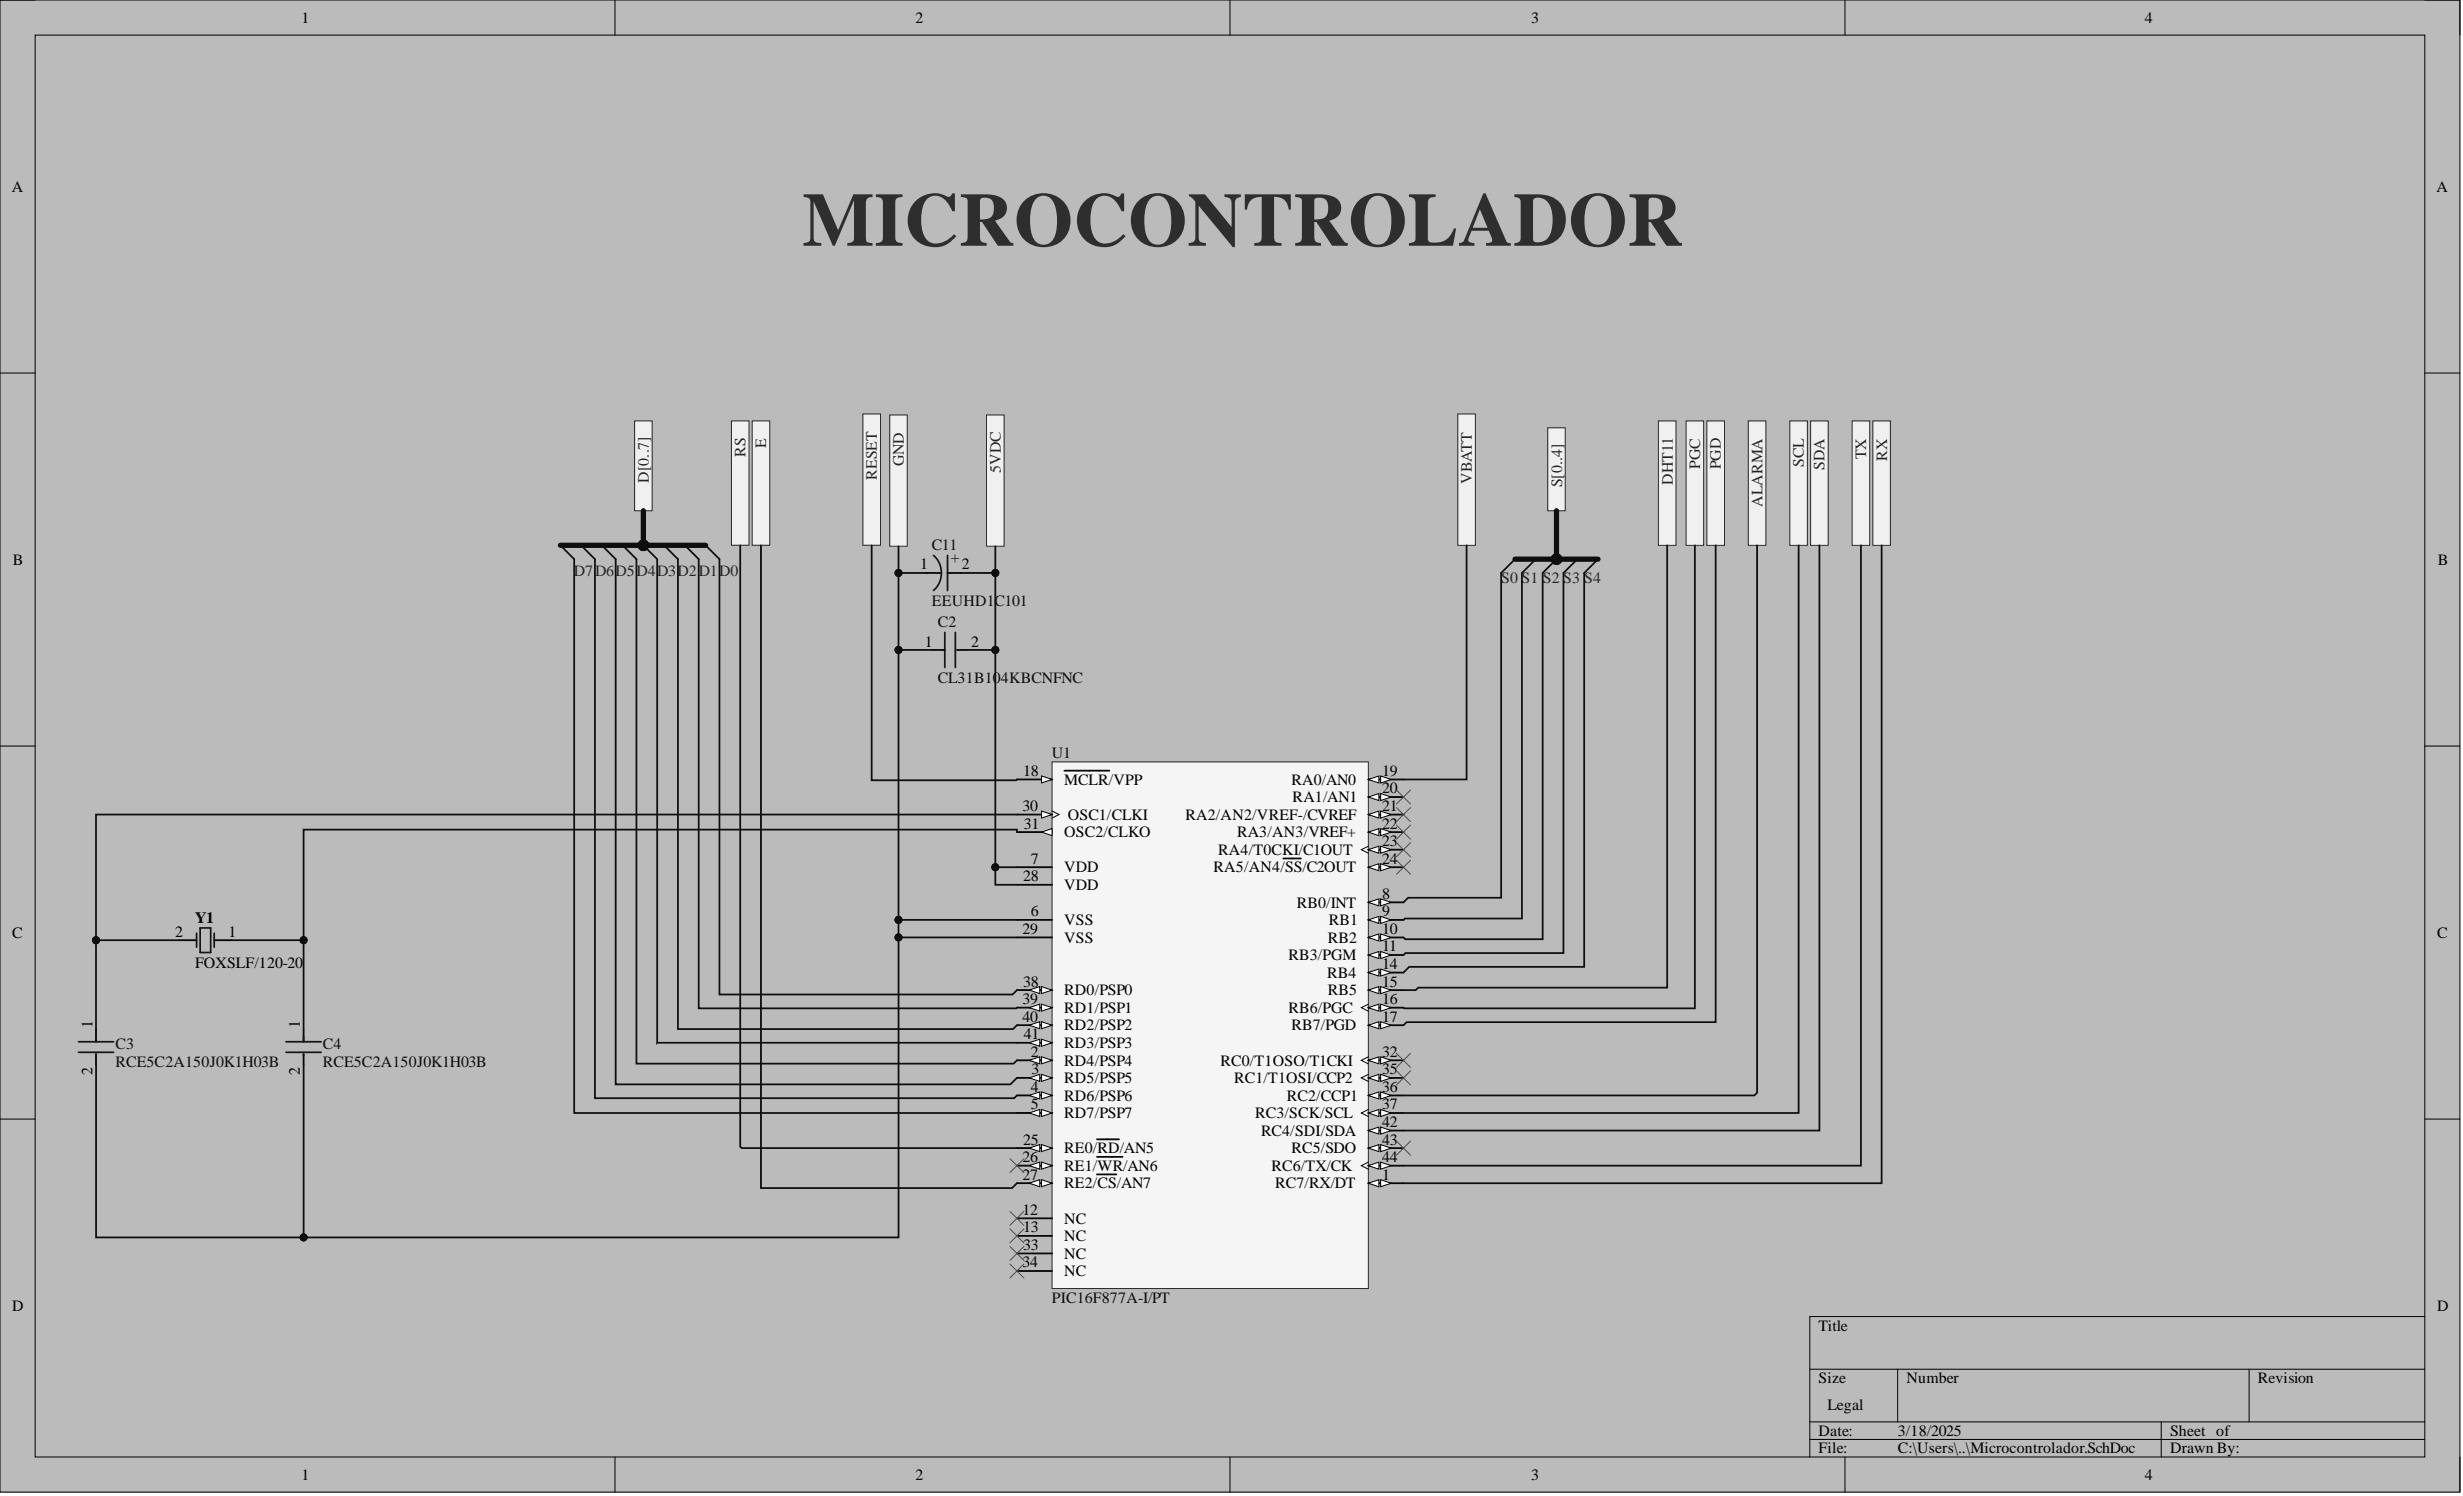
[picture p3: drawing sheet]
<svg xmlns="http://www.w3.org/2000/svg" width="356mm" height="216mm" viewBox="0 0 356 216" stroke-linecap="round" stroke-linejoin="round" font-family="sans-serif">
<defs><g id="words">
<text font-size="11" fill="#2e2e2e" x="115.8" y="35.5">MICROCONTROLADOR</text>
<g font-size="2.3">
<text x="43.5" y="3.3">1</text>
<text x="132.2" y="3.3">2</text>
<text x="221" y="3.3">3</text>
<text x="309.7" y="3.3">4</text>
<text x="1.7" y="27.7">A</text>
<text x="351.8" y="27.7">A</text>
<text x="1.9" y="81.5">B</text>
<text x="132.8" y="82.2">1</text>
<text x="138.9" y="82.2">2</text>
<text x="351.9" y="81.5">B</text>
<text x="133.5" y="93.3">1</text>
<text x="140.2" y="93.3">2</text>
<text x="147.7" y="112">18</text>
<text x="153.6" y="113.2">MCLR/VPP</text>
<text x="186.5" y="113.2">RA0/AN0</text>
<text x="199.6" y="112">19</text>
<text x="147.6" y="117">30</text>
<text x="147.8" y="119.6">31</text>
<text x="154.2" y="118.3">OSC1/CLKI</text>
<text x="171.2" y="118.3">RA2/AN2/VREF-/CVREF</text>
<text x="186.6" y="115.8">RA1/AN1</text>
<text x="199.6" y="114.5">20</text>
<text x="199.6" y="117">21</text>
<text x="199.6" y="119.6">22</text>
<text x="148.8" y="124.6">7</text>
<text x="153.6" y="125.9">VDD</text>
<text x="153.6" y="120.8">OSC2/CLKO</text>
<text x="175.2" y="125.9">RA5/AN4/SS/C2OUT</text>
<text x="175.9" y="123.4">RA4/T0CKI/C1OUT</text>
<text x="178.6" y="120.8">RA3/AN3/VREF+</text>
<text x="199.6" y="122.1">23</text>
<text x="199.6" y="124.6">24</text>
<text x="147.7" y="127.2">28</text>
<text x="153.6" y="128.4">VDD</text>
<text x="187.2" y="131">RB0/INT</text>
<text x="199.6" y="129.7">8</text>
<text x="1.8" y="135.4">C</text>
<text x="25.3" y="135.2">2</text>
<text x="28.2" y="133.2">Y1</text>
<text x="33" y="135.2">1</text>
<text x="147.6" y="134.8">29</text>
<text x="148.8" y="132.2">6</text>
<text x="153.6" y="133.5">VSS</text>
<text x="153.6" y="136">VSS</text>
<text x="191.7" y="136">RB2</text>
<text x="191.9" y="133.5">RB1</text>
<text x="199.6" y="132.2">9</text>
<text x="199.6" y="134.8">10</text>
<text x="199.6" y="137.3">11</text>
<text x="351.9" y="135.4">C</text>
<text x="28.2" y="139.8">FOXSLF/120-20</text>
<text x="147.7" y="142.4">38</text>
<text x="153.6" y="143.6">RD0/PSP0</text>
<text x="186" y="138.6">RB3/PGM</text>
<text x="191.6" y="141.1">RB4</text>
<text x="191.7" y="143.6">RB5</text>
<text x="199.6" y="139.8">14</text>
<text x="199.6" y="142.4">15</text>
<text x="13.4" y="148.3" transform="rotate(-90 13.4 148.3)">1</text>
<text x="43.3" y="148.3" transform="rotate(-90 43.3 148.3)">1</text>
<text x="147.6" y="144.9">39</text>
<text x="147.6" y="147.4">40</text>
<text x="147.8" y="150">41</text>
<text x="153.6" y="146.2">RD1/PSP1</text>
<text x="153.6" y="148.7">RD2/PSP2</text>
<text x="186" y="146.2">RB6/PGC</text>
<text x="186.5" y="148.7">RB7/PGD</text>
<text x="199.6" y="144.9">16</text>
<text x="199.6" y="147.4">17</text>
<text x="13.4" y="155.2" transform="rotate(-90 13.4 155.2)">2</text>
<text x="43.3" y="155.2" transform="rotate(-90 43.3 155.2)">2</text>
<text x="148.8" y="152.5">2</text>
<text x="148.9" y="155">3</text>
<text x="153.6" y="153.8">RD4/PSP4</text>
<text x="153.6" y="151.2">RD3/PSP3</text>
<text x="176.2" y="153.8">RC0/T1OSO/T1CKI</text>
<text x="199.6" y="152.5">32</text>
<text x="199.6" y="155">35</text>
<text x="148.8" y="157.6">4</text>
<text x="148.8" y="160.1">5</text>
<text x="153.6" y="156.3">RD5/PSP5</text>
<text x="153.6" y="158.8">RD6/PSP6</text>
<text x="153.6" y="161.4">RD7/PSP7</text>
<text x="178.2" y="156.3">RC1/T1OSI/CCP2</text>
<text x="181.2" y="161.4">RC3/SCK/SCL</text>
<text x="185.8" y="158.8">RC2/CCP1</text>
<text x="199.6" y="157.6">36</text>
<text x="199.6" y="160.1">37</text>
<text x="147.6" y="167.7">26</text>
<text x="147.7" y="165.2">25</text>
<text x="153.6" y="166.4">RE0/RD/AN5</text>
<text x="182.1" y="163.9">RC4/SDI/SDA</text>
<text x="186.5" y="166.4">RC5/SDO</text>
<text x="199.6" y="162.6">42</text>
<text x="199.6" y="165.2">43</text>
<text x="199.6" y="167.7">44</text>
<text x="147.6" y="170.2">27</text>
<text x="153.6" y="169">RE1/WR/AN6</text>
<text x="153.6" y="171.5">RE2/CS/AN7</text>
<text x="183.6" y="169">RC6/TX/CK</text>
<text x="184.1" y="171.5">RC7/RX/DT</text>
<text x="199.6" y="170.2">1</text>
<text x="147.6" y="175.3">12</text>
<text x="147.7" y="177.8">13</text>
<text x="153.6" y="176.6">NC</text>
<text x="153.6" y="179.1">NC</text>
<text x="147.6" y="182.9">34</text>
<text x="147.7" y="180.4">33</text>
<text x="153.6" y="181.6">NC</text>
<text x="153.6" y="184.2">NC</text>
<text x="1.8" y="189.2">D</text>
<text x="351.9" y="189.2">D</text>
<text x="262.6" y="192">Title</text>
<text x="262.6" y="199.6">Size</text>
<text x="263.8" y="203.4">Legal</text>
<text x="275.2" y="199.6">Number</text>
<text x="326" y="199.6">Revision</text>
<text x="262.6" y="207.2">Date:</text>
<text x="262.6" y="209.8">File:</text>
<text x="274" y="207.2">3/18/2025</text>
<text x="274" y="209.8">C:\Users\..\Microcontrolador.SchDoc</text>
<text x="313.3" y="207.2">Sheet of</text>
<text x="313.3" y="209.8">Drawn By:</text>
<text x="43.5" y="213.6">1</text>
<text x="132.2" y="213.6">2</text>
<text x="221" y="213.6">3</text>
<text x="309.7" y="213.6">4</text>
</g>
<g font-size="2.3" fill="#262626">
<text x="107.6" y="66" transform="rotate(-90 107.6 66)">RS</text>
<text x="110.6" y="64.6" transform="rotate(-90 110.6 64.6)">E</text>
<text x="93.7" y="69.7" transform="rotate(-90 93.7 69.7)">D[0..7]</text>
<text x="126.6" y="69.2" transform="rotate(-90 126.6 69.2)">RESET</text>
<text x="130.5" y="67.3" transform="rotate(-90 130.5 67.3)">GND</text>
<text x="144.5" y="68.3" transform="rotate(-90 144.5 68.3)">5VDC</text>
<text x="212.5" y="69.8" transform="rotate(-90 212.5 69.8)">VBATT</text>
<text x="225.5" y="70.3" transform="rotate(-90 225.5 70.3)">S[0..4]</text>
<text x="241.5" y="70" transform="rotate(-90 241.5 70)">DHT11</text>
<text x="245.5" y="67.6" transform="rotate(-90 245.5 67.6)">PGC</text>
<text x="248.4" y="67.7" transform="rotate(-90 248.4 67.7)">PGD</text>
<text x="260.4" y="67.4" transform="rotate(-90 260.4 67.4)">SCL</text>
<text x="263.4" y="67.8" transform="rotate(-90 263.4 67.8)">SDA</text>
<text x="269.4" y="66.3" transform="rotate(-90 269.4 66.3)">TX</text>
<text x="272.5" y="66.5" transform="rotate(-90 272.5 66.5)">RX</text>
<text x="254.4" y="73.1" transform="rotate(-90 254.4 73.1)">ALARMA</text>
<text x="82.9" y="83.2">D7</text>
<text x="85.9" y="83.2">D6D5</text>
<text x="91.9" y="83.2">D4D3D2</text>
<text x="100.9" y="83.2">D1D0</text>
<text x="216.7" y="84.2">S0 S1</text>
<text x="222.7" y="84.2">S2 S3</text>
<text x="228.7" y="84.2">S4</text>
</g>
<g font-size="2.3" fill="#0e0e0e">
<text x="134.5" y="79.4">C11</text>
<text x="137.3" y="79.9" transform="rotate(90 137.3 79.9)">+</text>
<text x="134.5" y="87.5">EEUHD1C101</text>
<text x="135.4" y="90.5">C2</text>
<text x="135.4" y="98.6">CL31B104KBCNFNC</text>
<text x="151.9" y="109.4">U1</text>
<text x="16.7" y="151.4">C3</text>
<text x="16.7" y="153.9">RCE5C2A150J0K1H03B</text>
<text x="46.6" y="151.4">C4</text>
<text x="46.6" y="153.9">RCE5C2A150J0K1H03B</text>
<text x="151.9" y="188">PIC16F877A-I/PT</text>
</g>
</g></defs>
<path d="M0 0h355.2v215.3h-355.2z" fill-rule="evenodd" fill="#bbb"/>
<path d="M0 0h355.2v215.3h-355.2z" fill="none" stroke="#000" stroke-width=".14"/>
<path d="M5.1 5.1h345v205.2h-345z" fill-rule="evenodd" fill="#bbb"/>
<g fill="none" stroke="#000" stroke-width=".14">
<path d="M0 0h5.1M5.1 5.1h345v205.2h-345zM88.8 0v5.1M177.6 0v5.1M266.4 0v5.1M350.1 0h5.1v5.1M0 53.8h5.1M350.1 53.8h5.1M0 107.7h5.1M350.1 107.7h5.1M0 161.5h5.1M350.1 161.5h5.1"/>
<path d="M261.3 197.6h88.8M274 197.6v7.6M324.7 197.6v7.6M350.1 190h-88.8v20.3M88.8 210.3v5M177.6 210.3v5M261.3 205.2h88.8M261.3 207.7h88.8M266.4 210.3v5M312 205.2v5.1M355.2 210.3v5"/>
</g>
<path d="M151.9 110h45.7v76h-45.7z" fill-rule="evenodd" fill="#f5f5f5"/>
<path d="M151.9 110h45.7v76h-45.7z" fill="none" stroke="#262626" stroke-width=".14"/>
<path d="M197.6 170.8h5" fill="none" stroke="#000" stroke-width=".25"/>
<path d="M197.6 170.8l1.5-.5v1z" fill="#fbfbfb"/>
<path d="M197.6 170.8l1.5-.5v1z" fill="none" stroke="#000" stroke-width=".14"/>
<path d="M199.3 170.3l1.6 .5-1.6 .5z" fill="#fbfbfb"/>
<path d="M199.3 170.3l1.6 .5-1.6 .5z" fill="none" stroke="#000" stroke-width=".14"/>
<path d="M146.8 153h5.1" fill="none" stroke="#000" stroke-width=".25"/>
<path d="M150.4 152.5l1.5 .5-1.5 .5z" fill="#fbfbfb"/>
<path d="M150.4 152.5l1.5 .5-1.5 .5z" fill="none" stroke="#000" stroke-width=".14"/>
<path d="M148.6 153l1.5-.5v1z" fill="#fbfbfb"/>
<path d="M148.6 153l1.5-.5v1z" fill="none" stroke="#000" stroke-width=".14"/>
<path d="M146.8 155.6h5.1" fill="none" stroke="#000" stroke-width=".25"/>
<path d="M150.4 155l1.5 .6-1.5 .5z" fill="#fbfbfb"/>
<path d="M150.4 155l1.5 .6-1.5 .5z" fill="none" stroke="#000" stroke-width=".14"/>
<path d="M148.6 155.6l1.5-.6v1.1z" fill="#fbfbfb"/>
<path d="M148.6 155.6l1.5-.6v1.1z" fill="none" stroke="#000" stroke-width=".14"/>
<path d="M146.8 158.1h5.1" fill="none" stroke="#000" stroke-width=".25"/>
<path d="M150.4 157.6l1.5 .5-1.5 .5z" fill="#fbfbfb"/>
<path d="M150.4 157.6l1.5 .5-1.5 .5z" fill="none" stroke="#000" stroke-width=".14"/>
<path d="M148.6 158.1l1.5-.5v1z" fill="#fbfbfb"/>
<path d="M148.6 158.1l1.5-.5v1z" fill="none" stroke="#000" stroke-width=".14"/>
<path d="M146.8 160.6h5.1" fill="none" stroke="#000" stroke-width=".25"/>
<path d="M150.4 160.1l1.5 .5-1.5 .5z" fill="#fbfbfb"/>
<path d="M150.4 160.1l1.5 .5-1.5 .5z" fill="none" stroke="#000" stroke-width=".14"/>
<path d="M148.6 160.6l1.5-.5v1z" fill="#fbfbfb"/>
<path d="M148.6 160.6l1.5-.5v1z" fill="none" stroke="#000" stroke-width=".14"/>
<path d="M146.8 132.8h5.1M146.8 125.2h5.1M197.6 130.2h5" fill="none" stroke="#000" stroke-width=".25"/>
<path d="M197.6 130.2l1.5-.5v1z" fill="#fbfbfb"/>
<path d="M197.6 130.2l1.5-.5v1z" fill="none" stroke="#000" stroke-width=".14"/>
<path d="M199.3 129.7l1.6 .5-1.6 .5z" fill="#fbfbfb"/>
<path d="M199.3 129.7l1.6 .5-1.6 .5z" fill="none" stroke="#000" stroke-width=".14"/>
<path d="M197.6 132.8h5" fill="none" stroke="#000" stroke-width=".25"/>
<path d="M197.6 132.8l1.5-.5v1z" fill="#fbfbfb"/>
<path d="M197.6 132.8l1.5-.5v1z" fill="none" stroke="#000" stroke-width=".14"/>
<path d="M199.3 132.3l1.6 .5-1.6 .5z" fill="#fbfbfb"/>
<path d="M199.3 132.3l1.6 .5-1.6 .5z" fill="none" stroke="#000" stroke-width=".14"/>
<path d="M197.6 135.3h5" fill="none" stroke="#000" stroke-width=".25"/>
<path d="M197.6 135.3l1.5-.5v1z" fill="#fbfbfb"/>
<path d="M197.6 135.3l1.5-.5v1z" fill="none" stroke="#000" stroke-width=".14"/>
<path d="M199.3 134.8l1.6 .5-1.6 .5z" fill="#fbfbfb"/>
<path d="M199.3 134.8l1.6 .5-1.6 .5z" fill="none" stroke="#000" stroke-width=".14"/>
<path d="M197.6 137.8h5" fill="none" stroke="#000" stroke-width=".25"/>
<path d="M197.6 137.8l1.5-.5v1z" fill="#fbfbfb"/>
<path d="M197.6 137.8l1.5-.5v1z" fill="none" stroke="#000" stroke-width=".14"/>
<path d="M199.3 137.3l1.6 .5-1.6 .5z" fill="#fbfbfb"/>
<path d="M199.3 137.3l1.6 .5-1.6 .5z" fill="none" stroke="#000" stroke-width=".14"/>
<path d="M197.6 140.4h5M146.8 175.8h5.1M146.8 178.4h5.1" fill="none" stroke="#000" stroke-width=".25"/>
<path d="M197.6 140.4l1.5-.5v1z" fill="#fbfbfb"/>
<path d="M197.6 140.4l1.5-.5v1z" fill="none" stroke="#000" stroke-width=".14"/>
<path d="M199.3 139.9l1.6 .5-1.6 .5z" fill="#fbfbfb"/>
<path d="M199.3 139.9l1.6 .5-1.6 .5z" fill="none" stroke="#000" stroke-width=".14"/>
<path d="M197.6 142.9h5" fill="none" stroke="#000" stroke-width=".25"/>
<path d="M197.6 142.9l1.5-.5v1z" fill="#fbfbfb"/>
<path d="M197.6 142.9l1.5-.5v1z" fill="none" stroke="#000" stroke-width=".14"/>
<path d="M199.3 142.4l1.6 .5-1.6 .5z" fill="#fbfbfb"/>
<path d="M199.3 142.4l1.6 .5-1.6 .5z" fill="none" stroke="#000" stroke-width=".14"/>
<path d="M197.6 145.4h5" fill="none" stroke="#000" stroke-width=".25"/>
<path d="M197.6 145.4l1.5-.5v1z" fill="#fbfbfb"/>
<path d="M197.6 145.4l1.5-.5v1z" fill="none" stroke="#000" stroke-width=".14"/>
<path d="M199.3 144.9l1.6 .5-1.6 .5z" fill="#fbfbfb"/>
<path d="M197.6 144.9l-1.1 .5 1.1 .5M199.3 144.9l1.6 .5-1.6 .5z" fill="none" stroke="#000" stroke-width=".14"/>
<path d="M197.6 148h5" fill="none" stroke="#000" stroke-width=".25"/>
<path d="M197.6 148l1.5-.5v1z" fill="#fbfbfb"/>
<path d="M197.6 148l1.5-.5v1z" fill="none" stroke="#000" stroke-width=".14"/>
<path d="M199.3 147.5l1.6 .5-1.6 .5z" fill="#fbfbfb"/>
<path d="M199.3 147.5l1.6 .5-1.6 .5z" fill="none" stroke="#000" stroke-width=".14"/>
<path d="M146.8 112.5h5.1" fill="none" stroke="#000" stroke-width=".25"/>
<path d="M150.4 112l1.5 .5-1.5 .5z" fill="#fbfbfb"/>
<path d="M150.4 112l1.5 .5-1.5 .5z" fill="none" stroke="#000" stroke-width=".14"/>
<path d="M153.7 111.2h6.5M197.6 112.5h5" fill="none" stroke="#000" stroke-width=".25"/>
<path d="M197.6 112.5l1.5-.5v1z" fill="#fbfbfb"/>
<path d="M197.6 112.5l1.5-.5v1z" fill="none" stroke="#000" stroke-width=".14"/>
<path d="M199.3 112l1.6 .5-1.6 .5z" fill="#fbfbfb"/>
<path d="M199.3 112l1.6 .5-1.6 .5z" fill="none" stroke="#000" stroke-width=".14"/>
<path d="M197.6 115h5" fill="none" stroke="#000" stroke-width=".25"/>
<path d="M197.6 115l1.5-.5v1z" fill="#fbfbfb"/>
<path d="M197.6 115l1.5-.5v1z" fill="none" stroke="#000" stroke-width=".14"/>
<path d="M199.3 114.5l1.6 .5-1.6 .5z" fill="#fbfbfb"/>
<path d="M199.3 114.5l1.6 .5-1.6 .5z" fill="none" stroke="#000" stroke-width=".14"/>
<path d="M197.6 117.6h5" fill="none" stroke="#000" stroke-width=".25"/>
<path d="M197.6 117.6l1.5-.5v1z" fill="#fbfbfb"/>
<path d="M197.6 117.6l1.5-.5v1z" fill="none" stroke="#000" stroke-width=".14"/>
<path d="M199.3 117.1l1.6 .5-1.6 .5z" fill="#fbfbfb"/>
<path d="M199.3 117.1l1.6 .5-1.6 .5z" fill="none" stroke="#000" stroke-width=".14"/>
<path d="M197.6 120.1h5" fill="none" stroke="#000" stroke-width=".25"/>
<path d="M197.6 120.1l1.5-.5v1z" fill="#fbfbfb"/>
<path d="M197.6 120.1l1.5-.5v1z" fill="none" stroke="#000" stroke-width=".14"/>
<path d="M199.3 119.6l1.6 .5-1.6 .5z" fill="#fbfbfb"/>
<path d="M199.3 119.6l1.6 .5-1.6 .5z" fill="none" stroke="#000" stroke-width=".14"/>
<path d="M197.6 122.6h5" fill="none" stroke="#000" stroke-width=".25"/>
<path d="M197.6 122.6l1.5-.5v1z" fill="#fbfbfb"/>
<path d="M197.6 122.6l1.5-.5v1z" fill="none" stroke="#000" stroke-width=".14"/>
<path d="M199.3 122.1l1.6 .5-1.6 .5z" fill="#fbfbfb"/>
<path d="M197.6 122.1l-1.1 .5 1.1 .5M199.3 122.1l1.6 .5-1.6 .5z" fill="none" stroke="#000" stroke-width=".14"/>
<path d="M197.6 125.2h5" fill="none" stroke="#000" stroke-width=".25"/>
<path d="M197.6 125.2l1.5-.5v1z" fill="#fbfbfb"/>
<path d="M197.6 125.2l1.5-.5v1z" fill="none" stroke="#000" stroke-width=".14"/>
<path d="M199.3 124.7l1.6 .5-1.6 .5z" fill="#fbfbfb"/>
<path d="M199.3 124.7l1.6 .5-1.6 .5z" fill="none" stroke="#000" stroke-width=".14"/>
<path d="M185.3 123.9h2.5M146.8 165.7h5.1" fill="none" stroke="#000" stroke-width=".25"/>
<path d="M150.4 165.2l1.5 .5-1.5 .5z" fill="#fbfbfb"/>
<path d="M150.4 165.2l1.5 .5-1.5 .5z" fill="none" stroke="#000" stroke-width=".14"/>
<path d="M148.6 165.7l1.5-.5v1z" fill="#fbfbfb"/>
<path d="M148.6 165.7l1.5-.5v1z" fill="none" stroke="#000" stroke-width=".14"/>
<path d="M146.8 168.2h5.1M158.4 164.4h3.2" fill="none" stroke="#000" stroke-width=".25"/>
<path d="M150.4 167.7l1.5 .5-1.5 .5z" fill="#fbfbfb"/>
<path d="M150.4 167.7l1.5 .5-1.5 .5z" fill="none" stroke="#000" stroke-width=".14"/>
<path d="M148.6 168.2l1.5-.5v1z" fill="#fbfbfb"/>
<path d="M148.6 168.2l1.5-.5v1z" fill="none" stroke="#000" stroke-width=".14"/>
<path d="M146.8 170.8h5.1M158.4 167h3.7" fill="none" stroke="#000" stroke-width=".25"/>
<path d="M150.4 170.2l1.5 .6-1.5 .5z" fill="#fbfbfb"/>
<path d="M150.4 170.2l1.5 .6-1.5 .5z" fill="none" stroke="#000" stroke-width=".14"/>
<path d="M148.6 170.8l1.5-.6v1.1z" fill="#fbfbfb"/>
<path d="M148.6 170.8l1.5-.6v1.1z" fill="none" stroke="#000" stroke-width=".14"/>
<path d="M146.8 117.6h5.1M146.8 127.7h5.1M146.8 135.3h5.1M158.4 169.5h2.8" fill="none" stroke="#000" stroke-width=".25"/>
<path d="M150.4 117l1.5 .6-1.5 .5z" fill="#fbfbfb"/>
<path d="M150.4 117l1.5 .6-1.5 .5zM151.9 117l1 .6-1 .5" fill="none" stroke="#000" stroke-width=".14"/>
<path d="M146.8 120.1h5.1" fill="none" stroke="#000" stroke-width=".25"/>
<path d="M150.4 120.1l1.5-.5v1z" fill="#fbfbfb"/>
<path d="M150.4 120.1l1.5-.5v1z" fill="none" stroke="#000" stroke-width=".14"/>
<path d="M197.6 153h5" fill="none" stroke="#000" stroke-width=".25"/>
<path d="M197.6 153l1.5-.5v1z" fill="#fbfbfb"/>
<path d="M197.6 153l1.5-.5v1z" fill="none" stroke="#000" stroke-width=".14"/>
<path d="M199.3 152.5l1.6 .5-1.6 .5z" fill="#fbfbfb"/>
<path d="M197.6 152.5l-1.1 .5 1.1 .5M199.3 152.5l1.6 .5-1.6 .5z" fill="none" stroke="#000" stroke-width=".14"/>
<path d="M197.6 155.6h5M146.8 180.9h5.1M146.8 183.4h5.1" fill="none" stroke="#000" stroke-width=".25"/>
<path d="M197.6 155.6l1.5-.5v1z" fill="#fbfbfb"/>
<path d="M197.6 155.6l1.5-.5v1z" fill="none" stroke="#000" stroke-width=".14"/>
<path d="M199.3 155.1l1.6 .5-1.6 .5z" fill="#fbfbfb"/>
<path d="M197.6 155.1l-1.1 .5 1.1 .5M199.3 155.1l1.6 .5-1.6 .5z" fill="none" stroke="#000" stroke-width=".14"/>
<path d="M197.6 158.1h5" fill="none" stroke="#000" stroke-width=".25"/>
<path d="M197.6 158.1l1.5-.5v1z" fill="#fbfbfb"/>
<path d="M197.6 158.1l1.5-.5v1z" fill="none" stroke="#000" stroke-width=".14"/>
<path d="M199.3 157.6l1.6 .5-1.6 .5z" fill="#fbfbfb"/>
<path d="M199.3 157.6l1.6 .5-1.6 .5z" fill="none" stroke="#000" stroke-width=".14"/>
<path d="M197.6 160.6h5" fill="none" stroke="#000" stroke-width=".25"/>
<path d="M197.6 160.6l1.5-.5v1z" fill="#fbfbfb"/>
<path d="M197.6 160.6l1.5-.5v1z" fill="none" stroke="#000" stroke-width=".14"/>
<path d="M199.3 160.1l1.6 .5-1.6 .5z" fill="#fbfbfb"/>
<path d="M197.6 160.1l-1.1 .5 1.1 .5M199.3 160.1l1.6 .5-1.6 .5z" fill="none" stroke="#000" stroke-width=".14"/>
<path d="M146.8 142.9h5.1" fill="none" stroke="#000" stroke-width=".25"/>
<path d="M150.4 142.4l1.5 .5-1.5 .5z" fill="#fbfbfb"/>
<path d="M150.4 142.4l1.5 .5-1.5 .5z" fill="none" stroke="#000" stroke-width=".14"/>
<path d="M148.6 142.9l1.5-.5v1z" fill="#fbfbfb"/>
<path d="M148.6 142.9l1.5-.5v1z" fill="none" stroke="#000" stroke-width=".14"/>
<path d="M146.8 145.4h5.1" fill="none" stroke="#000" stroke-width=".25"/>
<path d="M150.4 144.9l1.5 .5-1.5 .5z" fill="#fbfbfb"/>
<path d="M150.4 144.9l1.5 .5-1.5 .5z" fill="none" stroke="#000" stroke-width=".14"/>
<path d="M148.6 145.4l1.5-.5v1z" fill="#fbfbfb"/>
<path d="M148.6 145.4l1.5-.5v1z" fill="none" stroke="#000" stroke-width=".14"/>
<path d="M146.8 148h5.1" fill="none" stroke="#000" stroke-width=".25"/>
<path d="M150.4 147.4l1.5 .6-1.5 .5z" fill="#fbfbfb"/>
<path d="M150.4 147.4l1.5 .6-1.5 .5z" fill="none" stroke="#000" stroke-width=".14"/>
<path d="M148.6 148l1.5-.6v1.1z" fill="#fbfbfb"/>
<path d="M148.6 148l1.5-.6v1.1z" fill="none" stroke="#000" stroke-width=".14"/>
<path d="M146.8 150.5h5.1" fill="none" stroke="#000" stroke-width=".25"/>
<path d="M150.4 150l1.5 .5-1.5 .5z" fill="#fbfbfb"/>
<path d="M150.4 150l1.5 .5-1.5 .5z" fill="none" stroke="#000" stroke-width=".14"/>
<path d="M148.6 150.5l1.5-.5v1z" fill="#fbfbfb"/>
<path d="M148.6 150.5l1.5-.5v1z" fill="none" stroke="#000" stroke-width=".14"/>
<path d="M197.6 163.2h5" fill="none" stroke="#000" stroke-width=".25"/>
<path d="M197.6 163.2l1.5-.5v1z" fill="#fbfbfb"/>
<path d="M197.6 163.2l1.5-.5v1z" fill="none" stroke="#000" stroke-width=".14"/>
<path d="M199.3 162.7l1.6 .5-1.6 .5z" fill="#fbfbfb"/>
<path d="M199.3 162.7l1.6 .5-1.6 .5z" fill="none" stroke="#000" stroke-width=".14"/>
<path d="M197.6 165.7h5" fill="none" stroke="#000" stroke-width=".25"/>
<path d="M197.6 165.7l1.5-.5v1z" fill="#fbfbfb"/>
<path d="M197.6 165.7l1.5-.5v1z" fill="none" stroke="#000" stroke-width=".14"/>
<path d="M199.3 165.2l1.6 .5-1.6 .5z" fill="#fbfbfb"/>
<path d="M199.3 165.2l1.6 .5-1.6 .5z" fill="none" stroke="#000" stroke-width=".14"/>
<path d="M197.6 168.2h5" fill="none" stroke="#000" stroke-width=".25"/>
<path d="M197.6 168.2l1.5-.5v1z" fill="#fbfbfb"/>
<path d="M197.6 168.2l1.5-.5v1z" fill="none" stroke="#000" stroke-width=".14"/>
<path d="M199.3 167.7l1.6 .5-1.6 .5z" fill="#fbfbfb"/>
<path d="M197.6 167.7l-1.1 .5 1.1 .5M199.3 167.7l1.6 .5-1.6 .5z" fill="none" stroke="#000" stroke-width=".14"/>
<path d="M145.8 174.8l2 2M145.8 177.3l2 2.1M145.8 179.9l2 2M147.8 174.8l-2 2M147.8 177.3l-2 2.1M147.8 179.9l-2 2M145.8 182.4l2 2M147.8 182.4l-2 2" fill="none" stroke="#4c4c4c" stroke-width=".14"/>
<path d="M134.6 93.8h1.8M138.2 93.8h1.5" fill="none" stroke="#000" stroke-width=".25"/>
<path d="M135.6 93.8h.8M136.4 91.3v5M137.9 91.3v5M138.2 93.8h.2" fill="none" stroke="#1c1c1c" stroke-width=".25"/>
<path d="M128.5 59.9h2.5v18.9h-2.5z" fill-rule="evenodd" fill="#f0f0f0"/>
<path d="M128.5 59.9h2.5v18.9h-2.5z" fill="none" stroke="#262626" stroke-width=".14"/>
<path d="M142.4 59.9h2.6v18.9h-2.6z" fill-rule="evenodd" fill="#f0f0f0"/>
<path d="M142.4 59.9h2.6v18.9h-2.6z" fill="none" stroke="#262626" stroke-width=".14"/>
<path d="M25.8 135.7h2.6M30.9 135.7h2.6M13.9 148.6v1.7M13.9 152.1v1.5M43.8 148.6v1.7M43.8 152.1v1.5" fill="none" stroke="#000" stroke-width=".25"/>
<path d="M28.4 134.7v2M28.9 133.9h1.5v3.6h-1.5zM30.9 134.7v2M11.3 150.3h5.1M11.3 151.9h5.1M13.9 149.6v.7M13.9 152.1v.3M41.3 150.3h5.1M41.3 151.9h5.1M43.8 149.6v.7M43.8 152.1v.3" fill="none" stroke="#1c1c1c" stroke-width=".25"/>
<g fill="none" stroke="#4c4c4c" stroke-width=".14">
<path d="M201.6 114l2 2M201.6 116.5l2 2.1M201.6 119.1l2 2M203.6 114l-2 2M203.6 116.5l-2 2.1M203.6 119.1l-2 2M201.6 121.6l2 2M201.6 124.1l2 2.1M203.6 121.6l-2 2M203.6 124.1l-2 2.1M201.6 154.5l2 2.1M201.6 152l2 2"/>
<path d="M203.6 154.5l-2 2.1M203.6 152l-2 2M201.6 164.7l2 2M203.6 164.7l-2 2"/>
</g>
<path d="M210.5 59.7h2.5v19h-2.5z" fill-rule="evenodd" fill="#f0f0f0"/>
<path d="M210.5 59.7h2.5v19h-2.5z" fill="none" stroke="#262626" stroke-width=".14"/>
<path d="M80.9 78.7l2 2M83.9 78.7l2 2M86.9 78.7l2 2M89.9 78.7l2 2M92.9 78.7l2 2" fill="none" stroke="#0e0e0e" stroke-width=".25"/>
<circle cx="92.9" cy="78.7" r=".76" fill="#0e0e0e"/>
<circle cx="92.9" cy="78.7" r=".76" fill="none" stroke="#0e0e0e" stroke-width=".14"/>
<path d="M95.9 78.7l2 2M98.9 78.7l2 2M101.9 78.7l2 2" fill="none" stroke="#0e0e0e" stroke-width=".25"/>
<path d="M124.6 59.7h2.5v19h-2.5z" fill-rule="evenodd" fill="#f0f0f0"/>
<path d="M124.6 59.7h2.5v19h-2.5z" fill="none" stroke="#262626" stroke-width=".14"/>
<path d="M145.8 167.2l2 2M147.8 167.2l-2 2" fill="none" stroke="#4c4c4c" stroke-width=".14"/>
<path d="M91.6 60.7h2.6v13h-2.6z" fill-rule="evenodd" fill="#f0f0f0"/>
<path d="M91.6 60.7h2.6v13h-2.6z" fill="none" stroke="#262626" stroke-width=".14"/>
<path d="M218.7 80.7l-2 2M221.7 80.7l-2 2M224.7 80.7l-2 2" fill="none" stroke="#0e0e0e" stroke-width=".25"/>
<circle cx="224.7" cy="80.7" r=".76" fill="#0e0e0e"/>
<circle cx="224.7" cy="80.7" r=".76" fill="none" stroke="#0e0e0e" stroke-width=".14"/>
<path d="M227.7 80.7l-2 2M230.7 80.7l-2 2" fill="none" stroke="#0e0e0e" stroke-width=".25"/>
<path d="M223.5 61.7h2.5v12h-2.5z" fill-rule="evenodd" fill="#f0f0f0"/>
<path d="M223.5 61.7h2.5v12h-2.5z" fill="none" stroke="#262626" stroke-width=".14"/>
<path d="M239.4 60.7h2.6v18h-2.6z" fill-rule="evenodd" fill="#f0f0f0"/>
<path d="M239.4 60.7h2.6v18h-2.6z" fill="none" stroke="#262626" stroke-width=".14"/>
<path d="M243.4 60.7h2.6v18h-2.6z" fill-rule="evenodd" fill="#f0f0f0"/>
<path d="M243.4 60.7h2.6v18h-2.6z" fill="none" stroke="#262626" stroke-width=".14"/>
<path d="M246.4 60.7h2.6v18h-2.6z" fill-rule="evenodd" fill="#f0f0f0"/>
<path d="M246.4 60.7h2.6v18h-2.6z" fill="none" stroke="#262626" stroke-width=".14"/>
<path d="M252.4 60.7h2.6v18h-2.6z" fill-rule="evenodd" fill="#f0f0f0"/>
<path d="M252.4 60.7h2.6v18h-2.6z" fill="none" stroke="#262626" stroke-width=".14"/>
<path d="M258.4 60.7h2.5v18h-2.5z" fill-rule="evenodd" fill="#f0f0f0"/>
<path d="M258.4 60.7h2.5v18h-2.5z" fill="none" stroke="#262626" stroke-width=".14"/>
<path d="M261.4 60.7h2.5v18h-2.5z" fill-rule="evenodd" fill="#f0f0f0"/>
<path d="M261.4 60.7h2.5v18h-2.5z" fill="none" stroke="#262626" stroke-width=".14"/>
<path d="M267.4 60.7h2.5v18h-2.5z" fill-rule="evenodd" fill="#f0f0f0"/>
<path d="M267.4 60.7h2.5v18h-2.5z" fill="none" stroke="#262626" stroke-width=".14"/>
<path d="M270.4 60.7h2.5v18h-2.5z" fill-rule="evenodd" fill="#f0f0f0"/>
<path d="M270.4 60.7h2.5v18h-2.5z" fill="none" stroke="#262626" stroke-width=".14"/>
<path d="M105.6 60.7h2.5v18h-2.5z" fill-rule="evenodd" fill="#f0f0f0"/>
<path d="M105.6 60.7h2.5v18h-2.5z" fill="none" stroke="#262626" stroke-width=".14"/>
<path d="M108.6 60.7h2.5v18h-2.5z" fill-rule="evenodd" fill="#f0f0f0"/>
<path d="M108.6 60.7h2.5v18h-2.5z" fill="none" stroke="#262626" stroke-width=".14"/>
<path d="M129.7 132.8v2.5h17.1" fill="none" stroke="#0e0e0e" stroke-width=".25"/>
<circle cx="129.7" cy="135.3" r=".51" fill="#0e0e0e"/>
<circle cx="129.7" cy="135.3" r=".51" fill="none" stroke="#0e0e0e" stroke-width=".14"/>
<circle cx="129.7" cy="132.8" r=".51" fill="#0e0e0e"/>
<circle cx="129.7" cy="132.8" r=".51" fill="none" stroke="#0e0e0e" stroke-width=".14"/>
<path d="M139.7 93.8h4v31.4h3.1" fill="none" stroke="#0e0e0e" stroke-width=".25"/>
<circle cx="143.7" cy="125.2" r=".51" fill="#0e0e0e"/>
<circle cx="143.7" cy="125.2" r=".51" fill="none" stroke="#0e0e0e" stroke-width=".14"/>
<circle cx="143.7" cy="93.8" r=".51" fill="#0e0e0e"/>
<circle cx="143.7" cy="93.8" r=".51" fill="none" stroke="#0e0e0e" stroke-width=".14"/>
<path d="M143.7 125.2v2.5h3.1" fill="none" stroke="#0e0e0e" stroke-width=".25"/>
<circle cx="143.7" cy="125.2" r=".51" fill="#0e0e0e"/>
<circle cx="143.7" cy="125.2" r=".51" fill="none" stroke="#0e0e0e" stroke-width=".14"/>
<path d="M129.7 78.8v15" fill="none" stroke="#0e0e0e" stroke-width=".25"/>
<circle cx="129.7" cy="93.8" r=".51" fill="#0e0e0e"/>
<circle cx="129.7" cy="93.8" r=".51" fill="none" stroke="#0e0e0e" stroke-width=".14"/>
<circle cx="129.7" cy="82.7" r=".51" fill="#0e0e0e"/>
<circle cx="129.7" cy="82.7" r=".51" fill="none" stroke="#0e0e0e" stroke-width=".14"/>
<path d="M143.7 78.8v15" fill="none" stroke="#0e0e0e" stroke-width=".25"/>
<circle cx="143.7" cy="93.8" r=".51" fill="#0e0e0e"/>
<circle cx="143.7" cy="93.8" r=".51" fill="none" stroke="#0e0e0e" stroke-width=".14"/>
<circle cx="143.7" cy="82.7" r=".51" fill="#0e0e0e"/>
<circle cx="143.7" cy="82.7" r=".51" fill="none" stroke="#0e0e0e" stroke-width=".14"/>
<path d="M134.6 93.8h-4.9v39h17.1" fill="none" stroke="#0e0e0e" stroke-width=".25"/>
<circle cx="129.7" cy="132.8" r=".51" fill="#0e0e0e"/>
<circle cx="129.7" cy="132.8" r=".51" fill="none" stroke="#0e0e0e" stroke-width=".14"/>
<circle cx="129.7" cy="93.8" r=".51" fill="#0e0e0e"/>
<circle cx="129.7" cy="93.8" r=".51" fill="none" stroke="#0e0e0e" stroke-width=".14"/>
<path d="M33.5 135.7h10.3v12.9" fill="none" stroke="#0e0e0e" stroke-width=".25"/>
<circle cx="43.8" cy="135.7" r=".51" fill="#0e0e0e"/>
<circle cx="43.8" cy="135.7" r=".51" fill="none" stroke="#0e0e0e" stroke-width=".14"/>
<path d="M25.8 135.7h-11.9v12.9" fill="none" stroke="#0e0e0e" stroke-width=".25"/>
<circle cx="13.9" cy="135.7" r=".51" fill="#0e0e0e"/>
<circle cx="13.9" cy="135.7" r=".51" fill="none" stroke="#0e0e0e" stroke-width=".14"/>
<path d="M129.7 135.3v43.3h-115.8v-25" fill="none" stroke="#0e0e0e" stroke-width=".25"/>
<circle cx="43.8" cy="178.6" r=".51" fill="#0e0e0e"/>
<circle cx="43.8" cy="178.6" r=".51" fill="none" stroke="#0e0e0e" stroke-width=".14"/>
<circle cx="129.7" cy="135.3" r=".51" fill="#0e0e0e"/>
<circle cx="129.7" cy="135.3" r=".51" fill="none" stroke="#0e0e0e" stroke-width=".14"/>
<path d="M43.8 153.6v25" fill="none" stroke="#0e0e0e" stroke-width=".25"/>
<circle cx="43.8" cy="178.6" r=".51" fill="#0e0e0e"/>
<circle cx="43.8" cy="178.6" r=".51" fill="none" stroke="#0e0e0e" stroke-width=".14"/>
<path d="M146.8 117.6h-132.9v18.1" fill="none" stroke="#0e0e0e" stroke-width=".25"/>
<circle cx="13.9" cy="135.7" r=".51" fill="#0e0e0e"/>
<circle cx="13.9" cy="135.7" r=".51" fill="none" stroke="#0e0e0e" stroke-width=".14"/>
<path d="M146.8 120.1v-.4h-103v16" fill="none" stroke="#0e0e0e" stroke-width=".25"/>
<circle cx="43.8" cy="135.7" r=".51" fill="#0e0e0e"/>
<circle cx="43.8" cy="135.7" r=".51" fill="none" stroke="#0e0e0e" stroke-width=".14"/>
<g fill="none" stroke="#0e0e0e" stroke-width=".25">
<path d="M106.9 78.7v86.8l.2 .2h39.7M109.9 78.7v92.8h36.2l.7-.7M125.8 78.7v33.9h20.9l.1-.1M211.7 78.7v33.8h-9.1M240.7 78.7v63.8h-35.9l-.4 .4h-1.8M244.7 78.7v66.8h-42l-.1-.1M247.7 78.7v68.8h-44.6l-.5 .5M253.7 78.7v79l-.4 .4h-50.7M268.7 78.7v89.5h-66.1M271.7 78.7v92.1h-69.1M82.9 80.7v79.9h63.9M85.9 80.7v77.8h60.5l.4-.4"/>
<path d="M88.9 80.7v75.8h57l.9-.9M91.9 80.7v72.8h54.4l.5-.5M94.9 80.7v69.8h51.9M97.9 80.7v67.8h48.4l.5-.5M100.9 80.7v64.8h45.8l.1-.1M103.9 80.7v62.8h42.3l.6-.6M216.7 82.7v46.9h-13.4l-.7 .6M219.7 82.7v49.9h-16.9l-.2 .2M222.7 82.7v52.8h-19.8l-.3-.2M225.7 82.7v54.8h-22.8l-.3 .3M228.7 82.7v56.8h-25.2l-.9 .9"/>
</g>
<path d="M80.9 78.7h21" fill="none" stroke="#0e0e0e" stroke-width=".76"/>
<circle cx="92.9" cy="78.7" r=".76" fill="#0e0e0e"/>
<circle cx="92.9" cy="78.7" r=".76" fill="none" stroke="#0e0e0e" stroke-width=".14"/>
<path d="M218.7 80.7h12" fill="none" stroke="#0e0e0e" stroke-width=".76"/>
<circle cx="224.7" cy="80.7" r=".76" fill="#0e0e0e"/>
<circle cx="224.7" cy="80.7" r=".76" fill="none" stroke="#0e0e0e" stroke-width=".14"/>
<path d="M224.7 73.7v7" fill="none" stroke="#0e0e0e" stroke-width=".76"/>
<circle cx="224.7" cy="80.7" r=".76" fill="#0e0e0e"/>
<circle cx="224.7" cy="80.7" r=".76" fill="none" stroke="#0e0e0e" stroke-width=".14"/>
<path d="M92.9 73.7v5" fill="none" stroke="#0e0e0e" stroke-width=".76"/>
<circle cx="92.9" cy="78.7" r=".76" fill="#0e0e0e"/>
<circle cx="92.9" cy="78.7" r=".76" fill="none" stroke="#0e0e0e" stroke-width=".14"/>
<path d="M133.8 82.7h2M136.8 82.7h2" fill="none" stroke="#000" stroke-width=".25"/>
<path d="M134.8 80.2a3.4 3.4 0 0 1 0 5M135.3 82.7h.5M136.8 80.2v5M136.8 82.7h.8" fill="none" stroke="#1c1c1c" stroke-width=".25"/>
<path d="M138.8 82.7h4.9" fill="none" stroke="#0e0e0e" stroke-width=".25"/>
<circle cx="143.7" cy="82.7" r=".51" fill="#0e0e0e"/>
<circle cx="143.7" cy="82.7" r=".51" fill="none" stroke="#0e0e0e" stroke-width=".14"/>
<path d="M129.7 82.7h4.1" fill="none" stroke="#0e0e0e" stroke-width=".25"/>
<circle cx="129.7" cy="82.7" r=".51" fill="#0e0e0e"/>
<circle cx="129.7" cy="82.7" r=".51" fill="none" stroke="#0e0e0e" stroke-width=".14"/>
<path d="M259.7 78.7v81.9h-57.1M262.7 78.7v84.5h-60.1" fill="none" stroke="#0e0e0e" stroke-width=".25"/>
<use href="#words"/>
</svg>
